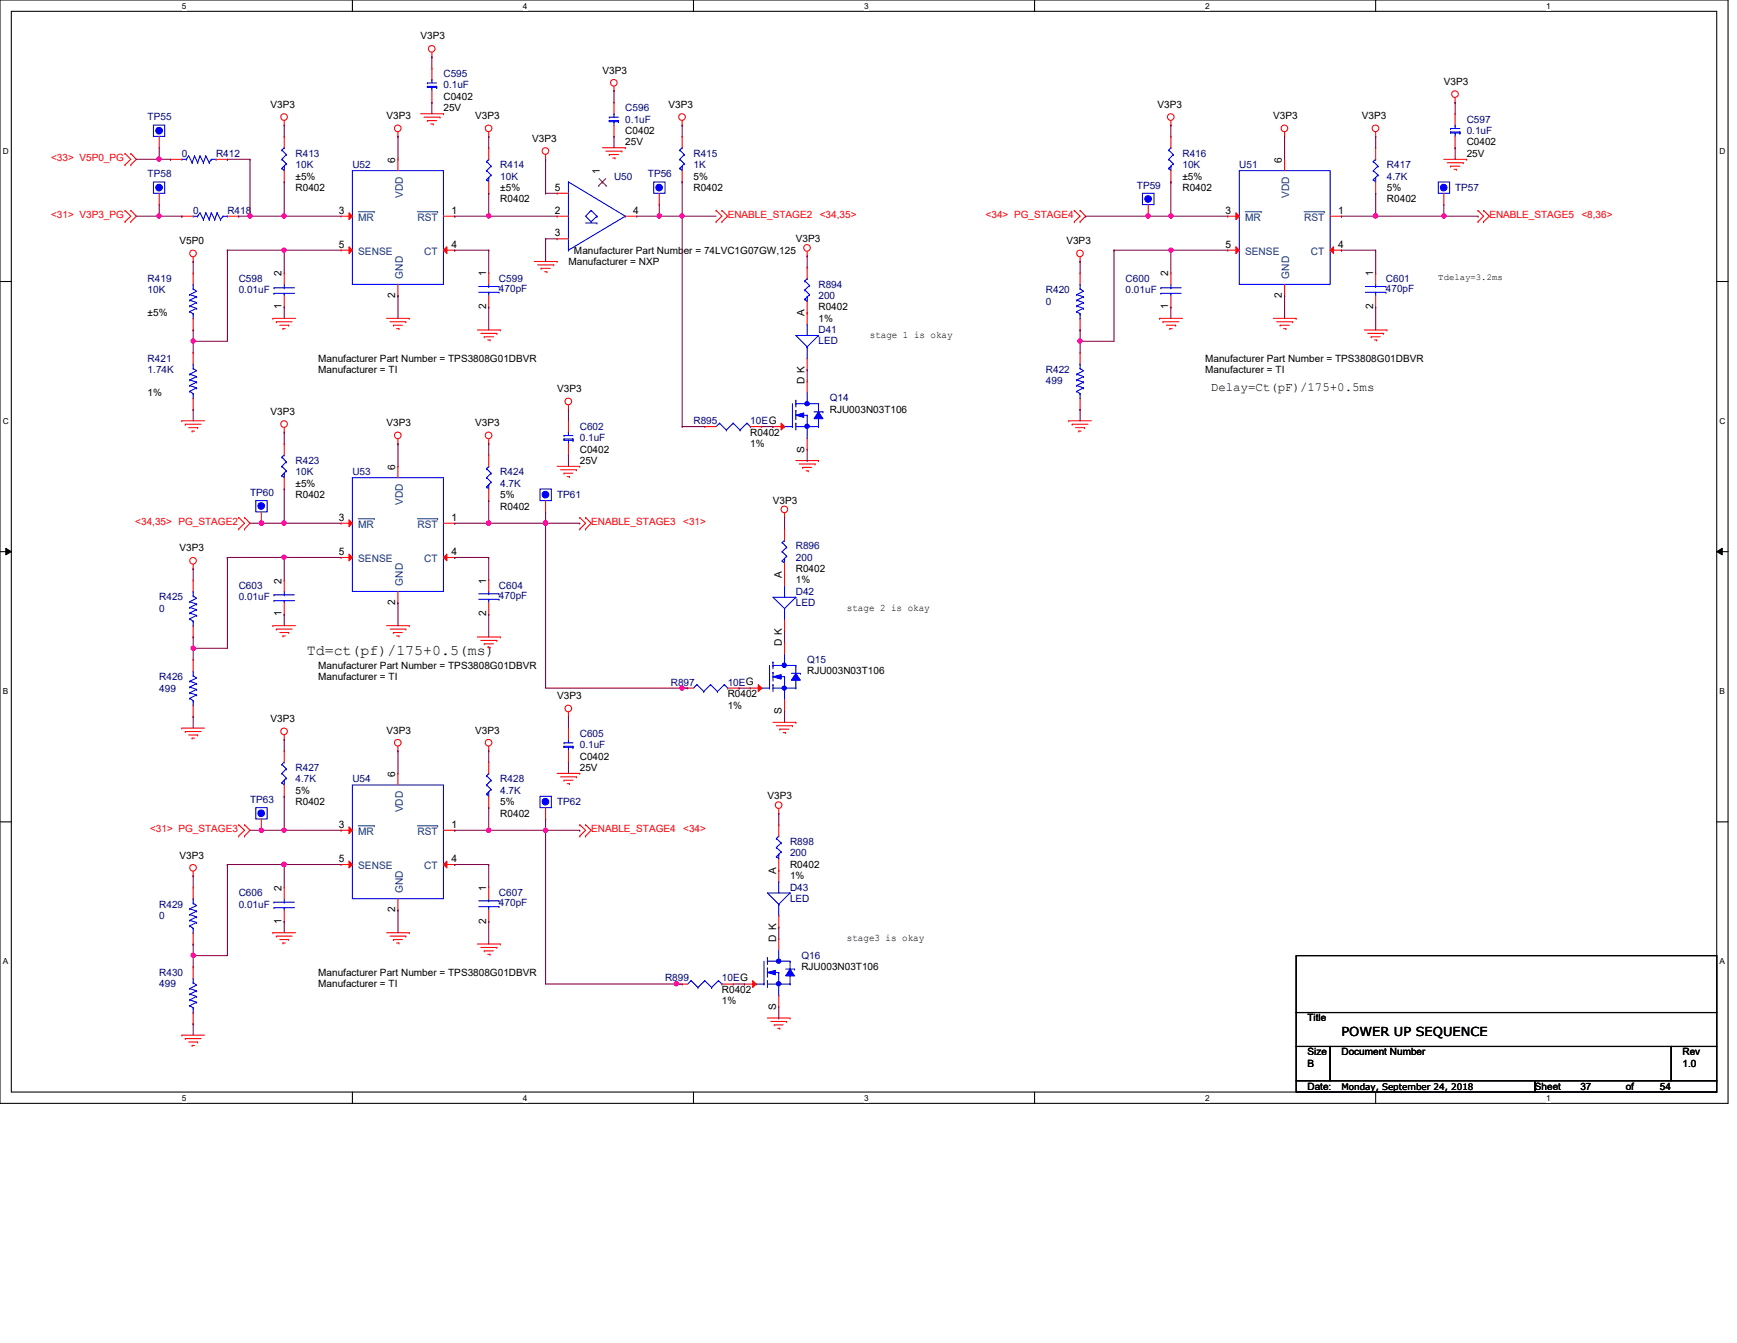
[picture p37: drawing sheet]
<svg xmlns="http://www.w3.org/2000/svg" width="279mm" height="216mm" viewBox="0 0 279 216" stroke-linecap="round" stroke-linejoin="round" font-family="sans-serif">
<defs><g id="words">
<text font-size="2.4" x="49.4" y="105.2">Td=ct(pf)/175+0.5(ms)</text>
<g font-size="2">
<text x="194.8" y="62.8">Delay=Ct(pF)/175+0.5ms</text>
<text x="215.8" y="166.6">POWER UP SEQUENCE</text>
</g>
<g font-size="1.7">
<text x="63.6" y="26.2" transform="rotate(-90 63.6 26.2)">6</text>
<text x="96.5" y="28" transform="rotate(-90 96.5 28)">1</text>
<text x="206.2" y="26.2" transform="rotate(-90 206.2 26.2)">6</text>
<text x="54.5" y="34.3">3</text>
<text x="72.6" y="34.3">1</text>
<text x="89.2" y="30.6">5</text>
<text x="89.2" y="34.3">2</text>
<text x="101.9" y="34.3">4</text>
<text x="197.1" y="34.3">3</text>
<text x="215.2" y="34.3">1</text>
<text x="54.5" y="39.8">5</text>
<text x="72.6" y="39.8">4</text>
<text x="89.2" y="38">3</text>
<text x="197.1" y="39.8">5</text>
<text x="215.2" y="39.8">4</text>
<text x="45.3" y="44.4" transform="rotate(-90 45.3 44.4)">2</text>
<text x="63.6" y="47.9" transform="rotate(-90 63.6 47.9)">2</text>
<text x="78.2" y="44.4" transform="rotate(-90 78.2 44.4)">1</text>
<text x="187.9" y="44.4" transform="rotate(-90 187.9 44.4)">2</text>
<text x="206.2" y="47.9" transform="rotate(-90 206.2 47.9)">2</text>
<text x="220.9" y="44.4" transform="rotate(-90 220.9 44.4)">1</text>
<text x="45.3" y="49.7" transform="rotate(-90 45.3 49.7)">1</text>
<text x="78.2" y="49.7" transform="rotate(-90 78.2 49.7)">2</text>
<text x="129.4" y="50.8" transform="rotate(-90 129.4 50.8)">A</text>
<text x="187.9" y="49.7" transform="rotate(-90 187.9 49.7)">1</text>
<text x="220.9" y="49.7" transform="rotate(-90 220.9 49.7)">2</text>
<text x="129.4" y="61.8" transform="rotate(-90 129.4 61.8)">D K</text>
<text x="63.6" y="75.5" transform="rotate(-90 63.6 75.5)">6</text>
<text x="129.4" y="72.8" transform="rotate(-90 129.4 72.8)">S</text>
<text x="54.5" y="83.7">3</text>
<text x="72.6" y="83.7">1</text>
<text x="54.5" y="89.2">5</text>
<text x="72.6" y="89.2">4</text>
<text x="45.3" y="93.8" transform="rotate(-90 45.3 93.8)">2</text>
<text x="78.2" y="93.8" transform="rotate(-90 78.2 93.8)">1</text>
<text x="125.8" y="92.9" transform="rotate(-90 125.8 92.9)">A</text>
<text x="45.3" y="99.1" transform="rotate(-90 45.3 99.1)">1</text>
<text x="63.6" y="97.2" transform="rotate(-90 63.6 97.2)">2</text>
<text x="78.2" y="99.1" transform="rotate(-90 78.2 99.1)">2</text>
<text x="125.8" y="103.9" transform="rotate(-90 125.8 103.9)">D K</text>
<text x="125.8" y="114.9" transform="rotate(-90 125.8 114.9)">S</text>
<text x="63.6" y="124.9" transform="rotate(-90 63.6 124.9)">6</text>
<text x="54.5" y="133.1">3</text>
<text x="72.6" y="133.1">1</text>
<text x="45.3" y="143.2" transform="rotate(-90 45.3 143.2)">2</text>
<text x="54.5" y="138.6">5</text>
<text x="72.6" y="138.6">4</text>
<text x="78.2" y="143.2" transform="rotate(-90 78.2 143.2)">1</text>
<text x="124.8" y="140.5" transform="rotate(-90 124.8 140.5)">A</text>
<text x="45.3" y="148.5" transform="rotate(-90 45.3 148.5)">1</text>
<text x="63.6" y="146.6" transform="rotate(-90 63.6 146.6)">2</text>
<text x="78.2" y="148.5" transform="rotate(-90 78.2 148.5)">2</text>
<text x="124.8" y="151.4" transform="rotate(-90 124.8 151.4)">D K</text>
<text x="124.8" y="162.4" transform="rotate(-90 124.8 162.4)">S</text>
</g>
<g font-size="1.7" fill="#004080">
<text x="57.6" y="35.5">MR</text>
<text x="64.8" y="31.8" transform="rotate(-90 64.8 31.8)">VDD</text>
<text x="67.1" y="35.5">RST</text>
<text x="200.3" y="35.5">MR</text>
<text x="207.4" y="31.8" transform="rotate(-90 207.4 31.8)">VDD</text>
<text x="209.8" y="35.5">RST</text>
<text x="57.6" y="41">SENSE</text>
<text x="68.2" y="41">CT</text>
<text x="200.3" y="41">SENSE</text>
<text x="210.9" y="41">CT</text>
<text x="64.8" y="44.8" transform="rotate(-90 64.8 44.8)">GND</text>
<text x="207.4" y="44.8" transform="rotate(-90 207.4 44.8)">GND</text>
<text x="64.8" y="81.2" transform="rotate(-90 64.8 81.2)">VDD</text>
<text x="57.6" y="84.9">MR</text>
<text x="67.1" y="84.9">RST</text>
<text x="57.6" y="90.4">SENSE</text>
<text x="64.8" y="94.1" transform="rotate(-90 64.8 94.1)">GND</text>
<text x="68.2" y="90.4">CT</text>
<text x="64.8" y="130.6" transform="rotate(-90 64.8 130.6)">VDD</text>
<text x="57.6" y="134.2">MR</text>
<text x="67.1" y="134.2">RST</text>
<text x="57.6" y="139.7">SENSE</text>
<text x="64.8" y="143.6" transform="rotate(-90 64.8 143.6)">GND</text>
<text x="68.2" y="139.7">CT</text>
</g>
<g font-size="1.6">
<text x="67.6" y="6.3">V3P3</text>
<text x="96.9" y="11.9">V3P3</text>
<text x="43.5" y="17.4">V3P3</text>
<text x="71.3" y="16">C0402</text>
<text x="71.3" y="17.9">25V</text>
<text x="107.5" y="17.4">V3P3</text>
<text x="186.2" y="17.4">V3P3</text>
<text x="232.2" y="13.7">V3P3</text>
<text x="62.2" y="19.2">V3P3</text>
<text x="76.5" y="19.2">V3P3</text>
<text x="85.6" y="22.8">V3P3</text>
<text x="100.6" y="21.5">C0402</text>
<text x="100.6" y="23.4">25V</text>
<text x="204.8" y="19.2">V3P3</text>
<text x="219.1" y="19.2">V3P3</text>
<text x="235.9" y="23.4">C0402</text>
<text x="47.5" y="28.9">±5%</text>
<text x="111.5" y="28.9">5%</text>
<text x="190.2" y="28.9">±5%</text>
<text x="235.9" y="25.2">25V</text>
<text x="47.5" y="30.7">R0402</text>
<text x="80.5" y="30.7">±5%</text>
<text x="80.5" y="32.5">R0402</text>
<text x="111.5" y="30.7">R0402</text>
<text x="190.2" y="30.7">R0402</text>
<text x="223.1" y="30.7">5%</text>
<text x="223.1" y="32.5">R0402</text>
<text x="28.9" y="39.3">V5P0</text>
<text x="92.3" y="40.8">Manufacturer Part Number = 74LVC1G07GW,125</text>
<text x="128" y="38.9">V3P3</text>
<text x="171.5" y="39.3">V3P3</text>
<text x="91.4" y="42.6">Manufacturer = NXP</text>
<text x="23.7" y="50.8">±5%</text>
<text x="131.7" y="49.9">R0402</text>
<text x="131.7" y="51.7">1%</text>
<text x="51.2" y="59.9">Manufacturer = TI</text>
<text x="51.2" y="58.1">Manufacturer Part Number = TPS3808G01DBVR</text>
<text x="139.9" y="54.3">stage 1 is okay</text>
<text x="193.8" y="59.9">Manufacturer = TI</text>
<text x="193.8" y="58.1">Manufacturer Part Number = TPS3808G01DBVR</text>
<text x="23.7" y="63.6">1%</text>
<text x="89.6" y="63.1">V3P3</text>
<text x="43.5" y="66.7">V3P3</text>
<text x="62.2" y="68.5">V3P3</text>
<text x="76.5" y="68.5">V3P3</text>
<text x="120.7" y="70">R0402</text>
<text x="120.7" y="71.8">1%</text>
<text x="133.5" y="66.3">RJU003N03T106</text>
<text x="93.3" y="72.8">C0402</text>
<text x="93.3" y="74.6">25V</text>
<text x="47.5" y="78.2">±5%</text>
<text x="47.5" y="80.1">R0402</text>
<text x="80.5" y="80.1">5%</text>
<text x="80.5" y="81.9">R0402</text>
<text x="124.3" y="81">V3P3</text>
<text x="28.9" y="88.6">V3P3</text>
<text x="128" y="91.9">R0402</text>
<text x="128" y="93.8">1%</text>
<text x="136.2" y="98.2">stage 2 is okay</text>
<text x="51.2" y="107.5">Manufacturer Part Number = TPS3808G01DBVR</text>
<text x="51.2" y="109.3">Manufacturer = TI</text>
<text x="89.6" y="112.4">V3P3</text>
<text x="117.1" y="112.1">R0402</text>
<text x="117.1" y="113.9">1%</text>
<text x="129.8" y="108.4">RJU003N03T106</text>
<text x="43.5" y="116.1">V3P3</text>
<text x="62.2" y="117.9">V3P3</text>
<text x="76.5" y="117.9">V3P3</text>
<text x="93.3" y="122.1">C0402</text>
<text x="93.3" y="124">25V</text>
<text x="47.5" y="127.6">5%</text>
<text x="47.5" y="129.5">R0402</text>
<text x="80.5" y="129.5">5%</text>
<text x="80.5" y="131.3">R0402</text>
<text x="123.4" y="128.5">V3P3</text>
<text x="28.9" y="138">V3P3</text>
<text x="127.1" y="139.5">R0402</text>
<text x="127.1" y="141.4">1%</text>
<text x="128.9" y="156">RJU003N03T106</text>
<text x="136.2" y="151.2">stage3 is okay</text>
<text x="51.2" y="158.7">Manufacturer = TI</text>
<text x="51.2" y="156.9">Manufacturer Part Number = TPS3808G01DBVR</text>
<text x="116.1" y="159.6">R0402</text>
<text x="116.1" y="161.5">1%</text>
<text x="210.3" y="164.2">Title</text>
<text x="210.3" y="169.7">Size</text>
<text x="210.3" y="171.5">B</text>
<text x="215.8" y="169.7">Document Number</text>
<text x="270.6" y="171.5">1.0</text>
<text x="270.6" y="169.7">Rev</text>
<text x="210.3" y="175.2">Date:</text>
<text x="246.9" y="175.2">Sheet</text>
<text x="254.2" y="175.2">37</text>
<text x="261.5" y="175.2">of</text>
<text x="267" y="175.2">54</text>
</g>
<g font-size="1.6" fill="#000080">
<text x="71.3" y="12.4">C595</text>
<text x="71.3" y="14.2">0.1uF</text>
<text x="100.6" y="17.9">C596</text>
<text x="23.7" y="19.3">TP55</text>
<text x="100.6" y="19.7">0.1uF</text>
<text x="235.9" y="19.7">C597</text>
<text x="235.9" y="21.5">0.1uF</text>
<text x="23.7" y="28.5">TP58</text>
<text x="29.3" y="25.2">0</text>
<text x="34.8" y="25.2">R412</text>
<text x="47.5" y="25.2">R413</text>
<text x="47.5" y="27.1">10K</text>
<text x="56.7" y="27.1">U52</text>
<text x="80.5" y="27.1">R414</text>
<text x="80.5" y="28.9">10K</text>
<text x="98.8" y="28.9">U50</text>
<text x="104.2" y="28.5">TP56</text>
<text x="111.5" y="25.2">R415</text>
<text x="111.5" y="27.1">1K</text>
<text x="190.2" y="25.2">R416</text>
<text x="190.2" y="27.1">10K</text>
<text x="199.3" y="27.1">U51</text>
<text x="223.1" y="27.1">R417</text>
<text x="223.1" y="28.9">4.7K</text>
<text x="31.1" y="34.3">0</text>
<text x="36.6" y="34.3">R418</text>
<text x="182.9" y="30.3">TP59</text>
<text x="234.1" y="30.7">TP57</text>
<text x="23.7" y="45.3">R419</text>
<text x="23.7" y="47.2">10K</text>
<text x="38.4" y="45.3">C598</text>
<text x="38.4" y="47.2">0.01uF</text>
<text x="80.3" y="45.3">C599</text>
<text x="80.3" y="46.9">470pF</text>
<text x="131.7" y="46.2">R894</text>
<text x="168.2" y="47.2">R420</text>
<text x="181.1" y="45.3">C600</text>
<text x="181.1" y="47.2">0.01uF</text>
<text x="222.9" y="45.3">C601</text>
<text x="222.9" y="46.9">470pF</text>
<text x="131.7" y="53.6">D41</text>
<text x="131.7" y="48">200</text>
<text x="168.2" y="49">0</text>
<text x="23.7" y="58.1">R421</text>
<text x="23.7" y="59.9">1.74K</text>
<text x="131.7" y="55.4">LED</text>
<text x="168.2" y="59.9">R422</text>
<text x="133.5" y="64.5">Q14</text>
<text x="168.2" y="61.8">499</text>
<text x="93.3" y="69.1">C602</text>
<text x="93.3" y="70.9">0.1uF</text>
<text x="111.5" y="68.2">R895</text>
<text x="120.7" y="68.2">10EG</text>
<text x="47.5" y="74.6">R423</text>
<text x="47.5" y="76.4">10K</text>
<text x="56.7" y="76.4">U53</text>
<text x="80.5" y="76.4">R424</text>
<text x="40.2" y="79.7">TP60</text>
<text x="80.5" y="78.2">4.7K</text>
<text x="89.6" y="80.1">TP61</text>
<text x="128" y="88.3">R896</text>
<text x="38.4" y="94.7">C603</text>
<text x="80.3" y="94.7">C604</text>
<text x="128" y="90.1">200</text>
<text x="128" y="95.6">D42</text>
<text x="25.6" y="96.5">R425</text>
<text x="25.6" y="98.3">0</text>
<text x="38.4" y="96.5">0.01uF</text>
<text x="80.3" y="96.4">470pF</text>
<text x="128" y="97.5">LED</text>
<text x="129.8" y="106.6">Q15</text>
<text x="25.6" y="109.3">R426</text>
<text x="25.6" y="111.2">499</text>
<text x="107.9" y="110.2">R897</text>
<text x="117.1" y="110.2">10EG</text>
<text x="93.3" y="118.5">C605</text>
<text x="47.5" y="124">R427</text>
<text x="47.5" y="125.8">4.7K</text>
<text x="56.7" y="125.8">U54</text>
<text x="80.5" y="125.8">R428</text>
<text x="93.3" y="120.3">0.1uF</text>
<text x="40.2" y="129.1">TP63</text>
<text x="80.5" y="127.6">4.7K</text>
<text x="89.6" y="129.5">TP62</text>
<text x="127.1" y="135.8">R898</text>
<text x="127.1" y="137.7">200</text>
<text x="127.1" y="143.2">D43</text>
<text x="25.6" y="145.9">R429</text>
<text x="25.6" y="147.7">0</text>
<text x="38.4" y="144.1">C606</text>
<text x="38.4" y="145.9">0.01uF</text>
<text x="80.3" y="144.1">C607</text>
<text x="80.3" y="145.7">470pF</text>
<text x="127.1" y="145">LED</text>
<text x="128.9" y="154.1">Q16</text>
<text x="25.6" y="156.9">R430</text>
<text x="25.6" y="158.7">499</text>
<text x="107" y="157.8">R899</text>
<text x="116.1" y="157.8">10EG</text>
</g>
<g font-size="1.6" fill="#f00">
<text x="8.2" y="26">&lt;33&gt; V5P0_PG</text>
<text x="8.2" y="35.1">&lt;31&gt; V3P3_PG</text>
<text x="117.1" y="35.1">ENABLE_STAGE2</text>
<text x="131.9" y="35.1">&lt;34,35&gt;</text>
<text x="158.5" y="35.1">&lt;34&gt; PG_STAGE4</text>
<text x="239.6" y="35.1">ENABLE_STAGE5</text>
<text x="254.4" y="35.1">&lt;8,36&gt;</text>
<text x="21.8" y="84.5">&lt;34,35&gt; PG_STAGE2</text>
<text x="95.1" y="84.5">ENABLE_STAGE3</text>
<text x="109.9" y="84.5">&lt;31&gt;</text>
<text x="24.1" y="133.8">&lt;31&gt; PG_STAGE3</text>
<text x="95.1" y="133.8">ENABLE_STAGE4</text>
<text x="109.9" y="133.8">&lt;34&gt;</text>
</g>
<g font-size="1.4">
<text x="231.4" y="45.1">Tdelay=3.2ms</text>
<text x="215.8" y="175.2">Monday, September 24, 2018</text>
</g>
<g font-size="1.3">
<text x="29.3" y="1.4">5</text>
<text x="84.1" y="1.4">4</text>
<text x="139" y="1.4">3</text>
<text x="193.8" y="1.4">2</text>
<text x="248.7" y="1.4">1</text>
<text x=".5" y="24.7">D</text>
<text x="276.6" y="24.7">D</text>
<text x=".5" y="68.2">C</text>
<text x="276.6" y="68.2">C</text>
<text x=".5" y="111.6">B</text>
<text x="276.6" y="111.6">B</text>
<text x=".5" y="155">A</text>
<text x="276.6" y="155">A</text>
<text x="29.3" y="177">5</text>
<text x="84.1" y="177">4</text>
<text x="139" y="177">3</text>
<text x="193.8" y="177">2</text>
<text x="248.7" y="177">1</text>
</g>
</g></defs>
<path d="M0 0h278v177.4h-278zM1.8 1.8h274.3v173.8h-274.3z" fill="none" stroke="#000" stroke-width=".17"/>
<g fill="#fff">
<path d="M29.3 .2h.7v1.5h-.7z"/>
<path d="M29.3 175.8h.7v1.4h-.7z"/>
</g>
<path d="M56.7 0v1.8M56.7 175.6v1.8" fill="none" stroke="#000" stroke-width=".17"/>
<g fill="#fff">
<path d="M84.1 .2h.7v1.5h-.7z"/>
<path d="M84.1 175.8h.7v1.4h-.7z"/>
</g>
<path d="M111.5 0v1.8M111.5 175.6v1.8" fill="none" stroke="#000" stroke-width=".17"/>
<g fill="#fff">
<path d="M139 .2h.7v1.5h-.7z"/>
<path d="M139 175.8h.7v1.4h-.7z"/>
</g>
<path d="M166.4 0v1.8M166.4 175.6v1.8" fill="none" stroke="#000" stroke-width=".17"/>
<g fill="#fff">
<path d="M193.8 .2h.8v1.5h-.8z"/>
<path d="M193.8 175.8h.8v1.4h-.8z"/>
</g>
<path d="M221.3 0v1.8M221.3 175.6v1.8" fill="none" stroke="#000" stroke-width=".17"/>
<g fill="#fff">
<path d="M248.7 .2h.7v1.5h-.7z"/>
<path d="M248.7 175.8h.7v1.4h-.7z"/>
<path d="M.5 23.5h.9v1.5h-.9z"/>
<path d="M276.6 23.5h.9v1.5h-.9z"/>
<path d="M.5 67h.9v1.5h-.9z"/>
<path d="M276.6 67h.9v1.5h-.9z"/>
</g>
<path d="M0 45.3h1.8M276.1 45.3h1.9" fill="none" stroke="#000" stroke-width=".17"/>
<g fill="#fff">
<path d="M.5 110.4h.8v1.5h-.8z"/>
<path d="M276.6 110.4h.9v1.5h-.9z"/>
</g>
<path d="M0 88.7h1.8M276.1 88.7h1.9" fill="none" stroke="#000" stroke-width=".17"/>
<path d="M.9 88.1l.9 .6-.9 .5zM276.1 88.7l.9-.6v1.1z" fill="#000"/>
<path d="M.9 88.1l.9 .6-.9 .5zM276.1 88.7l.9-.6v1.1z" fill="none" stroke="#000" stroke-width=".16"/>
<g fill="#fff">
<path d="M.5 153.8h.8v1.5h-.8z"/>
<path d="M276.6 153.8h.9v1.5h-.9z"/>
</g>
<path d="M0 132.1h1.8M276.1 132.1h1.9M208.5 153.6h67.6v9.2h-67.6zM208.5 162.8h67.6v5.4h-67.6zM208.5 168.2h5.5v5.5h-5.5zM208.5 173.7h38.4v1.9h-38.4zM214 168.2h54.8v5.5h-54.8zM246.9 173.7h29.2v1.9h-29.2zM268.8 168.2h7.3v5.5h-7.3z" fill="none" stroke="#000" stroke-width=".17"/>
<g fill="none" stroke="#f00" stroke-width=".17">
<path d="M45.7 19.4v.7M67.6 18.3h3.7M68.2 18.8h2.6M68.7 19.4h.1M68.7 19.4h1.5M69.3 19.9h.4M69.5 9.1h.1M69.5 8.4v.7M69.7 19.9h.1M70.8 18.8h.1M71.3 18.3h.1M98.8 14.6h.1"/>
<path d="M98.8 13.9v.7M109.7 19.4v.7M188.3 19.4v.7M234.1 16.5h.1M234.1 15.7v.8M20.1 33.8h.1M20.1 35.6h.1M20.1 24.7h.1M20.1 26.5h.1M20.1 33.8l.9 1-.9 .8M20.1 24.7l.9 .9-.9 .9M21 35.6h.1"/>
<path d="M21 33.8h.1M21 26.5h.1M21 24.7h.1M21 33.8l.9 1-.9 .8M21 24.7l.9 .9-.9 .9M45.7 20.1h.1M64 21.9h.1M64 21.2v.7M78.6 21.9h.1M78.6 21.2v.7M87.8 25.6h.1M87.8 24.8v.8"/>
<path d="M96.9 23.7h3.7M97.5 24.3h2.5M98 24.8h.1M98 24.8h1.5M98.6 25.4h.3M98.9 25.4h.1M100 24.3h.1M100.6 23.7h.1M109.7 20.1h.1M115.2 35.6h.1M115.2 33.8h.1M115.2 33.8l.9 1-.9 .8"/>
<path d="M116.1 35.6h.1M116.1 33.8h.1M116.1 33.8l1 1-1 .8M172.8 33.8h.1M172.8 35.6h.1M172.8 33.8l.9 1-.9 .8M173.7 35.6h.1M173.7 33.8h.1M173.7 33.8l.9 1-.9 .8M188.3 20.1h.1M206.6 21.9h.1M206.6 21.2v.7"/>
<path d="M221.3 21.9h.1M221.3 21.2v.7M232.2 25.6h3.7M232.8 26.2h2.6M233.3 26.7h.1M233.3 26.7h1.5M233.9 27.2h.4M234.3 27.2h.1M235.4 26.2h.1M235.9 25.6h.1M237.7 35.6h.1M237.7 33.8h.1"/>
<path d="M237.7 33.8l.9 1-.9 .8M238.6 35.6h.1M238.6 33.8h.1M238.6 33.8l1 1-1 .8M31.1 42h.1M31.1 41.3v.7M43.9 51.2h.1M43.9 51.2h3.6M44.4 51.7h.1M44.4 51.7h2.6M45 52.3h1.4M45.5 52.8h.1"/>
<path d="M45.5 52.8h.4M46.4 52.3h.1M62.2 51.2h3.6M62.7 51.7h2.6M63.3 52.3h.1M63.3 52.3h1.4M63.8 52.8h.4M64.2 52.8h.1M65.3 51.7h.1M65.8 51.2h.1M76.8 53h3.7M77.3 53.6h2.6"/>
<path d="M77.9 54.1h.1M77.9 54.1h1.5M78.4 54.7h.4M78.8 54.7h.1M79.9 53.6h.1M80.5 53h.1M85.9 42h3.7M86.5 42.6h2.6M87 43.1h.1M87 43.1h1.5M87.6 43.7h.4M88 43.7h.1"/>
<path d="M89.1 42.6h.1M89.6 42h.1M129.8 41.1h.1M129.8 40.4v.7M173.7 42h.1M173.7 41.3v.7M186.5 51.2h.1M186.5 51.2h3.7M187.1 51.7h.1M187.1 51.7h2.6M187.6 52.3h1.5M188.2 52.8h.1"/>
<path d="M188.2 52.8h.4M189.1 52.3h.1M204.8 51.2h3.7M205.4 51.7h2.5M205.9 52.3h.1M205.9 52.3h1.5M206.5 52.8h.3M206.8 52.8h.1M207.9 51.7h.1M208.5 51.2h.1M219.5 53h3.6M220 53.6h2.5"/>
<path d="M220.6 54.1h.1M220.6 54.1h1.4M221.1 54.7h.3M221.4 54.7h.1M222.5 53.6h.1M223.1 53h.1M29.3 67.6h.1M29.3 67.6h3.6M29.8 68.2h.1M29.8 68.2h2.5M30.4 68.7h1.4M30.9 69.3h.1"/>
<path d="M30.9 69.3h.4M31.8 68.7h.1M45.7 69.5h.1M45.7 68.7v.8M64 71.3h.1M64 70.6v.7M78.6 71.3h.1M78.6 70.6v.7M89.6 75h3.7M90.2 75.5h2.5M90.7 76.1h.1M90.7 76.1h1.5"/>
<path d="M91.2 76.6h.4M91.4 65.8h.1M91.4 65.1v.7M91.6 76.6h.1M92.7 75.5h.1M93.3 75h.1M128 74h3.7M128.6 74.6h2.5M129.1 75.1h.1M129.1 75.1h1.5M129.7 75.7h.3M130 75.7h.1"/>
<path d="M131.1 74.6h.1M131.7 74h.1M171.9 67.6h.1M171.9 67.6h3.7M172.5 68.2h.1M172.5 68.2h2.5M173 68.7h1.5M173.5 69.3h.1M173.5 69.3h.4M174.5 68.7h.1M31.1 91.4h.1M31.1 90.7v.7"/>
<path d="M38.4 83.2h.1M38.4 85h.1M38.4 83.2l.9 .9-.9 .9M39.3 85h.1M39.3 83.2h.1M39.3 83.2l.9 .9-.9 .9M93.3 85h.1M93.3 83.2h.1M93.3 83.2l.9 .9-.9 .9M94.2 85h.1M94.2 83.2h.1M94.2 83.2l.9 .9-.9 .9"/>
<path d="M126.2 83.2h.1M126.2 82.5v.7M29.3 117.1h.1M29.3 117.1h3.6M29.8 117.6h.1M29.8 117.6h2.5M30.4 118.2h1.4M30.9 118.7h.1M30.9 118.7h.4M31.8 118.2h.1M43.9 100.6h.1M43.9 100.6h3.6"/>
<path d="M44.4 101.1h.1M44.4 101.1h2.6M45 101.7h1.4M45.5 102.2h.1M45.5 102.2h.4M45.7 118.9h.1M45.7 118.2v.7M46.4 101.7h.1M62.2 100.6h3.6M62.7 101.1h2.6M63.3 101.7h.1M63.3 101.7h1.4"/>
<path d="M63.8 102.2h.4M64 120v.7M64.2 102.2h.1M65.3 101.1h.1M65.8 100.6h.1M76.8 102.4h3.7M77.3 103h2.6M77.9 103.5h.1M77.9 103.5h1.5M78.4 104.1h.4M78.6 120v.7M78.8 104.1h.1"/>
<path d="M79.9 103h.1M80.5 102.4h.1M91.4 115.2h.1M91.4 114.5v.7M124.3 116.1h3.7M124.9 116.7h2.6M125.4 117.2h.1M125.4 117.2h1.5M126 117.8h.4M126.4 117.8h.1M127.5 116.7h.1M128 116.1h.1"/>
<path d="M38.4 132.6h.1M38.4 134.4h.1M38.4 132.6l.9 .9-.9 .9M39.3 134.4h.1M39.3 132.6h.1M39.3 132.6l.9 .9-.9 .9M64 120.7h.1M78.6 120.7h.1M89.6 124.3h3.7M90.2 124.9h2.5M90.7 125.4h.1M90.7 125.4h1.5"/>
<path d="M91.2 126h.4M91.6 126h.1M92.7 124.9h.1M93.3 124.3h.1M93.3 134.4h.1M93.3 132.6h.1M93.3 132.6l.9 .9-.9 .9M94.2 134.4h.1M94.2 132.6h.1M94.2 132.6l.9 .9-.9 .9M125.3 130.8h.1M125.3 130v.8"/>
<path d="M31.1 140.8h.1M31.1 140.1v.7M43.9 149.9h.1M43.9 149.9h3.6M44.4 150.5h.1M44.4 150.5h2.6M45 151h1.4M45.5 151.6h.1M45.5 151.6h.4M46.4 151h.1M62.2 149.9h3.6M62.7 150.5h2.6"/>
<path d="M63.3 151h.1M63.3 151h1.4M63.8 151.6h.4M64.2 151.6h.1M65.3 150.5h.1M65.8 149.9h.1M76.8 151.8h3.7M77.3 152.3h2.6M77.9 152.9h.1M77.9 152.9h1.5M78.4 153.4h.4M78.8 153.4h.1"/>
<path d="M79.9 152.3h.1M80.5 151.8h.1M29.3 166.4h.1M29.3 166.4h3.6M29.8 167h.1M29.8 167h2.5M30.4 167.5h1.4M30.9 168.1h.1M30.9 168.1h.4M31.8 167.5h.1M123.4 163.7h3.7M124 164.2h2.5"/>
<path d="M124.5 164.8h.1M124.5 164.8h1.5M125.1 165.3h.3M125.4 165.3h.1M126.5 164.2h.1M127.1 163.7h.1"/>
<circle cx="45.7" cy="18.8" r=".54"/>
<circle cx="69.4" cy="7.8" r=".54"/>
<circle cx="98.7" cy="13.3" r=".54"/>
<circle cx="109.7" cy="18.8" r=".54"/>
<circle cx="188.3" cy="18.8" r=".54"/>
<circle cx="234" cy="15.1" r=".54"/>
<circle cx="64" cy="20.6" r=".54"/>
<circle cx="78.6" cy="20.6" r=".54"/>
<circle cx="87.7" cy="24.3" r=".54"/>
<circle cx="129.8" cy="39.9" r=".54"/>
<circle cx="206.6" cy="20.6" r=".54"/>
<circle cx="221.2" cy="20.6" r=".54"/>
<circle cx="31" cy="40.7" r=".54"/>
<circle cx="173.7" cy="40.7" r=".54"/>
<circle cx="45.7" cy="68.2" r=".54"/>
<circle cx="64" cy="70" r=".54"/>
<circle cx="78.6" cy="70" r=".54"/>
<circle cx="91.4" cy="64.5" r=".54"/>
<circle cx="31" cy="90.1" r=".54"/>
<circle cx="126.2" cy="81.9" r=".54"/>
<circle cx="45.7" cy="117.6" r=".54"/>
<circle cx="64" cy="119.4" r=".54"/>
<circle cx="78.6" cy="119.4" r=".54"/>
<circle cx="91.4" cy="113.9" r=".54"/>
<circle cx="31" cy="139.5" r=".54"/>
<circle cx="125.2" cy="129.4" r=".54"/>
</g>
<path d="M128 108.2l.7 1.1h-1.4z" fill="#00f"/>
<g fill="none" stroke="#00f" stroke-width=".17">
<path d="M122.5 110.6h.1M122.5 110.6h1.3M123.8 110.6h.1M123.8 107v3.6M124.3 110.1h.1M124.3 108.1h.1M124.3 106.4h.1M124.3 107h.1M124.3 110.6h3.7M124.3 106.4v1.1M124.3 108.1v1.4M124.3 110.1v1.1"/>
<path d="M124.3 107h3.7M126.2 107h.1M126.2 112.5h.1M126.2 105.2v1.8M126.2 108.8v3.7M127.3 108.2h1.4M128 108.2l.7 1.1h-1.4zM128 110.6h.1M128 108.8h.1M128 107h.1M128 107v3.6M128.7 108.2h.1"/>
</g>
<circle cx="126.1" cy="106.9" r=".35" fill="#00f"/>
<g fill="none" stroke="#00f" stroke-width=".17">
<path d="M124.3 108.8h1.9M126.2 108.8h.1"/>
<circle cx="126.1" cy="106.9" r=".35"/>
</g>
<path d="M124.3 108.8l1.3-.3v.7z" fill="#00f"/>
<path d="M124.3 108.8l1.3-.3v.7z" fill="none" stroke="#00f" stroke-width=".17"/>
<circle cx="126.1" cy="110.6" r=".34" fill="#00f"/>
<circle cx="126.1" cy="110.6" r=".34" fill="none" stroke="#00f" stroke-width=".17"/>
<path d="M126.2 103.3h.1M126.2 103.3v1.9" fill="none" stroke="#f00" stroke-width=".17"/>
<path d="M122 110.1l.5 .5-.5 .6z" fill="#f00"/>
<g fill="none" stroke="#f00" stroke-width=".17">
<path d="M173.7 56.7h.1M173.7 56.7v1.8M173.7 65.8h.1M173.7 64v1.8M120.7 110.6h.1M120.7 110.6h1.8M122 110.1l.5 .5-.5 .6zM126.2 114.3h.1M126.2 112.5v1.8M125.3 139.9h.1M125.3 132.6h.1M125.3 132.6v1.8"/>
<path d="M125.3 138v1.9"/>
</g>
<g fill="none" stroke="#00f" stroke-width=".17">
<path d="M173.7 58.5h.1M173.7 59.2h.1M173.7 59.2l.6 .4-1.1 .6M173.7 58.5v.7M173.2 62h.1M173.2 61.1h.1M173.2 60.2h.1M173.2 62.9h.1M173.2 62l1.1 .4M173.2 61.1l1.1 .3M173.2 60.2l1.1 .3M173.2 62.9l.5 .4"/>
<path d="M173.7 63.3h.1M173.7 64h.1M173.7 63.3v.7M174.3 62.4h.1M174.3 61.4h.1M174.3 60.5h.1M174.3 61.4l-1.1 .6M174.3 60.5l-1.1 .6M174.3 62.4l-1.1 .5M41.1 129.8h1.9v1.9h-1.9zM124.9 137.7h.1M124.9 136.2h.1"/>
<path d="M124.9 134.8h.1M124.9 136.2l.7 .7M124.9 134.8l.7 .7M125.3 134.4h.1M125.3 137.3h.1M125.3 137.3v.7l-.4-.3M125.3 134.4l-.4 .4M125.6 136.9h.1M125.6 135.5h.1M125.6 136.9l-.7 .8M125.6 135.5l-.7 .7"/>
</g>
<circle cx="42" cy="130.7" r=".54" fill="#00f"/>
<g fill="none" stroke="#00f" stroke-width=".17">
<path d="M24.7 29.3h1.8v1.8h-1.8zM44.1 46.3h.1M44.1 47.2h.1M44.1 46.3h3.3M44.1 47.2h3.3M45.7 47.2h.1M45.7 46.3h.1M45.7 45.7v.6M45.7 47.2v.3M77 47h3.3M77 46.1h3.3M78.6 46.1h.1"/>
<path d="M78.6 47h.1M78.6 45.7v.4M78.6 47v.5M80.3 47h.1M80.3 46.1h.1M129.8 57.6h.1M129.8 52.1h.1M129.8 55.8h.1M129.8 52.1v1.8M129.8 55.8v1.8M131.7 53.9h.1M131.7 53.9h-3.7l1.8 1.9"/>
<path d="M131.7 53.9l-1.9 1.9M30.5 148h.1M30.5 147h.1M30.5 146.1h.1M30.5 148.8h.1M30.5 148l1.1 .3M30.5 147l1.1 .4M30.5 146.1l1.1 .4M30.5 148.8l.6 .4M31.1 149.2h.1M31.1 144.5h.1M31.1 149.9h.1"/>
<path d="M31.1 145.2h.1M31.1 145.2l.5 .4-1.1 .5M31.1 144.5v.7M31.1 149.2v.7M31.6 148.3h.1M31.6 147.4h.1M31.6 146.5h.1M31.6 147.4l-1.1 .6M31.6 146.5l-1.1 .5M31.6 148.3l-1.1 .5"/>
<circle cx="42" cy="130.7" r=".54"/>
</g>
<g fill="none" stroke="#f00" stroke-width=".17">
<path d="M45.7 49.4h.1M45.7 43.9h.1M45.7 43.9v1.8M45.7 47.5v1.9M78.6 43.9h.1M78.6 49.4h.1M78.6 43.9v1.8M78.6 47.5v1.9M129.8 50.3h.1M129.8 59.4h.1M129.8 50.3v1.8M129.8 57.6v1.8"/>
<path d="M42 133.5h.1M42 131.7v1.8M31.1 142.6h.1M31.1 151.8h.1M31.1 142.6v1.9M31.1 149.9v1.9"/>
</g>
<circle cx="25.6" cy="30.2" r=".54" fill="#00f"/>
<g fill="none" stroke="#00f" stroke-width=".17">
<path d="M219.6 47h3.3M219.6 46.1h3.3M221.3 46.1h.1M221.3 47h.1M221.3 45.7v.4M221.3 47v.5M222.9 47h.1M222.9 46.1h.1M56.7 126.2h14.6v18.3h-14.6zM111.2 157.6h.1M111.2 157.6l-.6 .6M111.2 157.6l1.1 1.1"/>
<path d="M112.3 158.7h.1M113.4 157.6h.1M113.4 157.6l-1.1 1.1M113.4 157.6l1.1 1.1M114.5 158.7h.1M115.6 157.6h.1M115.6 157.6l-1.1 1.1M115.6 157.6l.5 .6M116.1 158.2h.1"/>
<circle cx="25.6" cy="30.2" r=".54"/>
</g>
<g fill="none" stroke="#f00" stroke-width=".17">
<path d="M25.6 32.9h.1M25.6 31.1v1.8M221.3 43.9h.1M221.3 49.4h.1M221.3 43.9v1.8M221.3 47.5v1.9M71.3 133.5h1.9M73.2 133.5h.1M64 146.3h.1M64 144.5v1.8M108.8 158.2h.1M108.8 158.2h1.8"/>
<path d="M116.1 158.2h1.8M117.9 158.2h.1"/>
</g>
<path d="M67.1 132.8h3.3M70.4 132.8h.1" fill="none" stroke="#004080" stroke-width=".16"/>
<path d="M56.1 132.9l.6 .6-.6 .5z" fill="#f00"/>
<path d="M54.9 133.5h.1M54.9 133.5h1.8M56.1 132.9l.6 .6-.6 .5zM64 124.3h.1M64 124.3v1.9" fill="none" stroke="#f00" stroke-width=".17"/>
<path d="M57.6 132.8h2.6M60.2 132.8h.1" fill="none" stroke="#004080" stroke-width=".16"/>
<path d="M71.3 139l.6-.6v1.1z" fill="#f00"/>
<path d="M71.3 139l.6-.6v1.1zM71.3 139h1.9M73.2 139h.1" fill="none" stroke="#f00" stroke-width=".17"/>
<path d="M56.1 138.4l.6 .6-.6 .5z" fill="#f00"/>
<path d="M54.9 139h.1M54.9 139h1.8M56.1 138.4l.6 .6-.6 .5z" fill="none" stroke="#f00" stroke-width=".17"/>
<path d="M131.7 66.2l.7 1.1h-1.5z" fill="#00f"/>
<g fill="none" stroke="#00f" stroke-width=".17">
<path d="M126.2 68.6h.1M126.2 68.6h1.3M127.5 68.6h.1M127.5 64.9v3.7M128 68h.1M128 66h.1M128 64.3h.1M128 64.9h.1M128 68.6h3.7M128 64.3v1.1M128 66v1.5M128 68v1.1"/>
<path d="M128 64.9h3.7M129.8 64.9h.1M129.8 70.4h.1M129.8 63.1v1.8M129.8 66.8v3.6M130.9 66.2h1.5M131.7 66.2l.7 1.1h-1.5zM131.7 68.6h.1M131.7 66.8h.1M131.7 64.9h.1M131.7 64.9v3.7M132.4 66.2h.1"/>
</g>
<circle cx="129.8" cy="64.9" r=".36" fill="#00f"/>
<g fill="none" stroke="#00f" stroke-width=".17">
<path d="M128 66.8h1.8M129.8 66.8h.1"/>
<circle cx="129.8" cy="64.9" r=".36"/>
</g>
<path d="M128 66.8l1.3-.4v.7z" fill="#00f"/>
<path d="M128 66.8l1.3-.4v.7z" fill="none" stroke="#00f" stroke-width=".17"/>
<circle cx="129.8" cy="68.5" r=".36" fill="#00f"/>
<circle cx="129.8" cy="68.5" r=".36" fill="none" stroke="#00f" stroke-width=".17"/>
<path d="M129.8 61.3h.1M129.8 61.3v1.8" fill="none" stroke="#f00" stroke-width=".17"/>
<path d="M125.6 68l.6 .6-.6 .5z" fill="#f00"/>
<g fill="none" stroke="#f00" stroke-width=".17">
<path d="M31.1 43.9h.1M31.1 53h.1M31.1 43.9v1.8M31.1 51.2v1.8M188.3 49.4h.1M188.3 43.9h.1M188.3 43.9v1.8M188.3 47.5v1.9M78.6 73.2h.1M78.6 73.2v1.8M78.6 78.6v1.9M124.3 68.6h.1"/>
<path d="M124.3 68.6h1.9M125.6 68l.6 .6-.6 .5zM129.8 72.2h.1M129.8 70.4v1.8M78.6 80.5h.1"/>
</g>
<g fill="none" stroke="#00f" stroke-width=".17">
<path d="M183.8 31.1h1.8v1.8h-1.8zM30.5 49.2h.1M30.5 48.3h.1M30.5 47.4h.1M30.5 50.1h.1M30.5 49.2l1.1 .4M30.5 48.3l1.1 .3M30.5 47.4l1.1 .3M30.5 50.1l.6 .4M31.1 50.5h.1M31.1 45.7h.1M31.1 51.2h.1"/>
<path d="M31.1 46.4h.1M31.1 46.4l.5 .4-1.1 .6M31.1 45.7v.7M31.1 50.5v.7M31.6 49.6h.1M31.6 48.6h.1M31.6 47.7h.1M31.6 48.6l-1.1 .6M31.6 47.7l-1.1 .6M31.6 49.6l-1.1 .5M186.7 46.3h.1M186.7 47.2h.1"/>
<path d="M186.7 46.3h3.3M186.7 47.2h3.3M188.3 47.2h.1M188.3 46.3h.1M188.3 45.7v.6M188.3 47.2v.3M78.3 78.3h.1M78.3 76.8h.1M78.3 75.4h.1M78.3 76.8l.7 .7M78.3 75.4l.7 .7M78.6 75h.1"/>
<path d="M78.6 77.9h.1M78.6 77.9v.7l-.3-.3M78.6 75l-.3 .4M79 77.5h.1M79 76.1h.1M79 77.5l-.7 .8M79 76.1l-.7 .7"/>
</g>
<circle cx="184.7" cy="32" r=".54" fill="#00f"/>
<g fill="none" stroke="#00f" stroke-width=".17">
<path d="M56.7 27.4h14.6v18.3h-14.6z"/>
<circle cx="184.7" cy="32" r=".54"/>
</g>
<path d="M71.3 34.8h1.9M73.2 34.8h.1M184.7 34.8h.1M184.7 32.9v1.9M64 47.5h.1M64 45.7v1.8" fill="none" stroke="#f00" stroke-width=".17"/>
<path d="M67.1 34h3.3M70.4 34h.1" fill="none" stroke="#004080" stroke-width=".16"/>
<path d="M56.1 34.2l.6 .6-.6 .5z" fill="#f00"/>
<path d="M54.9 34.8h.1M54.9 34.8h1.8M56.1 34.2l.6 .6-.6 .5zM64 25.6h.1M64 25.6v1.8" fill="none" stroke="#f00" stroke-width=".17"/>
<path d="M57.6 34h2.6M60.2 34h.1" fill="none" stroke="#004080" stroke-width=".16"/>
<path d="M71.3 40.2l.6-.5v1.1z" fill="#f00"/>
<path d="M71.3 40.2l.6-.5v1.1zM71.3 40.2h1.9M73.2 40.2h.1" fill="none" stroke="#f00" stroke-width=".17"/>
<path d="M56.1 39.7l.6 .5-.6 .6z" fill="#f00"/>
<path d="M29.3 34.8h.1M29.3 34.8h1.8M36.6 34.8h1.8M38.4 34.8h.1M56.1 39.7l.6 .5-.6 .6zM54.9 40.2h.1M54.9 40.2h1.8" fill="none" stroke="#f00" stroke-width=".17"/>
<g fill="none" stroke="#00f" stroke-width=".17">
<path d="M31.1 34.8h.1M31.1 34.8h.7M31.8 34.8h.1M31.8 34.8l.4-.6 .5 1.1M32.7 35.3h.1M33.1 34.2h.1M33.1 34.2l.6 1.1M33.1 34.2l-.4 1.1M33.7 35.3h.1M34 34.2h.1M34 34.2l.5 1.1M34 34.2l-.3 1.1"/>
<path d="M34.5 35.3h.1M34.9 34.2h.1M34.9 34.2l-.4 1.1M34.9 34.2l.6 1.1M35.5 35.3h.1M35.9 34.8h.1M35.9 34.8l-.4 .5M35.9 34.8h.7M36.6 34.8h.1M86.9 128h1.8v1.8h-1.8z"/>
</g>
<circle cx="87.7" cy="128.9" r=".54" fill="#00f"/>
<g fill="none" stroke="#00f" stroke-width=".17">
<path d="M199.3 27.4h14.7v18.3h-14.7zM173.2 49.2h.1M173.2 48.3h.1M173.2 47.4h.1M173.2 50.1h.1M173.2 49.2l1.1 .4M173.2 48.3l1.1 .3M173.2 47.4l1.1 .3M173.2 50.1l.5 .4M173.7 50.5h.1M173.7 45.7h.1M173.7 51.2h.1"/>
<path d="M173.7 46.4h.1M173.7 46.4l.6 .4-1.1 .6M173.7 45.7v.7M173.7 50.5v.7M174.3 49.6h.1M174.3 48.6h.1M174.3 47.7h.1M174.3 48.6l-1.1 .6M174.3 47.7l-1.1 .6M174.3 49.6l-1.1 .5M30.5 111.4h.1M30.5 110.4h.1"/>
<path d="M30.5 109.5h.1M30.5 112.3h.1M30.5 111.4l1.1 .3M30.5 110.4l1.1 .4M30.5 109.5l1.1 .4M30.5 112.3l.6 .3M31.1 112.6h.1M31.1 107.9h.1M31.1 113.4h.1M31.1 108.6h.1M31.1 108.6l.5 .4-1.1 .5M31.1 107.9v.7"/>
<path d="M31.1 112.6v.8M31.6 111.7h.1M31.6 110.8h.1M31.6 109.9h.1M31.6 110.8l-1.1 .6M31.6 109.9l-1.1 .5M31.6 111.7l-1.1 .6M90.7 119.4h.1M90.7 120h.1M90.7 120v.1h1.5M90.7 119.4h1.5M90.7 120h1.5"/>
<path d="M91.4 118.9h.1M91.4 118.9v.5M92.2 120h.1M92.2 120v.1M91.4 120.1h.1M91.4 120.1v.6M92.2 120.1h.1M125.3 147.2h.1M125.3 141.7h.1M125.3 145.4h.1M125.3 141.7v1.9M125.3 145.4v1.8"/>
<path d="M127.1 143.6h.1M127.1 143.6h-3.7l1.9 1.8M127.1 143.6l-1.8 1.8"/>
<circle cx="87.7" cy="128.9" r=".54"/>
</g>
<g fill="none" stroke="#f00" stroke-width=".17">
<path d="M214 34.8h1.8M215.8 34.8h.1M173.7 43.9h.1M173.7 53h.1M173.7 43.9v1.8M173.7 51.2v1.8M206.6 47.5h.1M206.6 45.7v1.8M31.1 106h.1M31.1 115.2h.1M31.1 106v1.9M31.1 113.4v1.8"/>
<path d="M91.4 117.1h.1M91.4 117.1v1.8M87.8 131.7h.1M87.8 129.8v1.9M91.4 122.5h.1M91.4 120.7v1.8M125.3 139.9h.1M125.3 139.9v1.8M125.3 149.1h.1M125.3 147.2v1.9"/>
</g>
<path d="M209.8 34h3.2M213 34h.1" fill="none" stroke="#004080" stroke-width=".16"/>
<path d="M198.8 34.2l.5 .6-.5 .5z" fill="#f00"/>
<path d="M197.5 34.8h.1M197.5 34.8h1.8M198.8 34.2l.5 .6-.5 .5zM206.6 25.6h.1M206.6 25.6v1.8" fill="none" stroke="#f00" stroke-width=".17"/>
<path d="M200.3 34h2.6M202.9 34h.1" fill="none" stroke="#004080" stroke-width=".16"/>
<path d="M214 40.2l.5-.5v1.1z" fill="#f00"/>
<path d="M214 40.2l.5-.5v1.1zM214 40.2h1.8M215.8 40.2h.1" fill="none" stroke="#f00" stroke-width=".17"/>
<path d="M198.8 39.7l.5 .5-.5 .6z" fill="#f00"/>
<g fill="none" stroke="#f00" stroke-width=".17">
<path d="M78.6 31.1h.1M78.6 23.7h.1M78.6 23.7v1.9M78.6 29.3v1.8M198.8 39.7l.5 .5-.5 .6zM197.5 40.2h.1M197.5 40.2h1.8M45.7 98.8h.1M45.7 93.3h.1M45.7 93.3v1.8M45.7 96.9v1.9M78.6 93.3h.1"/>
<path d="M78.6 98.8h.1M78.6 93.3v1.8M78.6 96.9v1.9"/>
</g>
<g fill="none" stroke="#00f" stroke-width=".17">
<path d="M78.3 28.9h.1M78.3 27.4h.1M78.3 26h.1M78.3 27.4l.7 .8M78.3 26l.7 .7M78.6 25.6h.1M78.6 28.5h.1M78.6 28.5v.8l-.3-.4M78.6 25.6l-.3 .4M79 28.2h.1M79 26.7h.1M79 28.2l-.7 .7"/>
<path d="M79 26.7l-.7 .7M44.1 95.6h.1M44.1 96.6h.1M44.1 95.6h3.3M44.1 96.6h3.3M45.7 96.6h.1M45.7 95.6h.1M45.7 95.1v.5M45.7 96.6v.3M77 96.4h3.3M77 95.5h3.3M78.6 95.5h.1"/>
<path d="M78.6 96.4h.1M78.6 95.1v.4M78.6 96.4v.5M80.3 96.4h.1M80.3 95.5h.1"/>
</g>
<path d="M127.1 155.8l.7 1.1h-1.4z" fill="#00f"/>
<g fill="none" stroke="#00f" stroke-width=".17">
<path d="M121.6 158.2h.1M121.6 158.2h1.3M122.9 158.2h.1M122.9 154.5v3.7M123.4 157.6h.1M123.4 155.6h.1M123.4 154h.1M123.4 154.5h.1M123.4 158.2h3.7M123.4 154v1.1M123.4 155.6v1.5M123.4 157.6v1.1"/>
<path d="M123.4 154.5h3.7M125.3 154.5h.1M125.3 152.7v1.8M125.3 156.3v3.7M126.4 155.8h1.4M127.1 155.8l.7 1.1h-1.4zM127.1 158.2h.1M127.1 156.3h.1M127.1 154.5h.1M127.1 154.5v3.7M127.8 155.8h.1M125.3 160h.1"/>
</g>
<circle cx="125.2" cy="154.5" r=".36" fill="#00f"/>
<g fill="none" stroke="#00f" stroke-width=".17">
<path d="M123.4 156.3h1.9M125.3 156.3h.1"/>
<circle cx="125.2" cy="154.5" r=".36"/>
</g>
<path d="M123.4 156.3l1.3-.3v.7z" fill="#00f"/>
<path d="M123.4 156.3l1.3-.3v.7z" fill="none" stroke="#00f" stroke-width=".17"/>
<circle cx="125.2" cy="158.2" r=".36" fill="#00f"/>
<circle cx="125.2" cy="158.2" r=".36" fill="none" stroke="#00f" stroke-width=".17"/>
<path d="M125.3 150.9h.1M125.3 150.9v1.8" fill="none" stroke="#f00" stroke-width=".17"/>
<path d="M121.1 157.6l.5 .6-.5 .5z" fill="#f00"/>
<g fill="none" stroke="#f00" stroke-width=".17">
<path d="M69.5 16.5h.1M69.5 11h.1M69.5 11v1.8M69.5 14.6v1.9M64 96.9h.1M64 95.1v1.8M71.3 84.1h1.9M73.2 84.1h.1M45.7 128h.1M45.7 120.7h.1M45.7 120.7v1.8M45.7 126.2v1.8"/>
<path d="M119.8 158.2h.1M119.8 158.2h1.8M121.1 157.6l.5 .6-.5 .5zM125.3 161.8h.1M125.3 160v1.8"/>
</g>
<g fill="none" stroke="#00f" stroke-width=".17">
<path d="M68.7 13.3h.1M68.7 13.9h.1M68.7 13.9v.2h1.5M68.7 13.3h1.5M68.7 13.9h1.5M69.5 14.1h.1M69.5 12.8h.1M69.5 12.8v.5M69.5 14.1v.5M70.2 14.1h.1M70.2 13.9h.1M70.2 13.9v.2"/>
<path d="M56.7 76.8h14.6v18.3h-14.6zM45.3 125.8h.1M45.3 124.3h.1M45.3 122.9h.1M45.3 124.3l.8 .8M45.3 122.9l.8 .7M45.7 122.5h.1M45.7 125.4h.1M45.7 125.4v.8l-.4-.4M45.7 122.5l-.4 .4M46.1 125.1h.1M46.1 123.6h.1"/>
<path d="M46.1 125.1l-.8 .7M46.1 123.6l-.8 .7"/>
</g>
<path d="M67.1 83.4h3.3M70.4 83.4h.1" fill="none" stroke="#004080" stroke-width=".16"/>
<path d="M56.1 83.6l.6 .5-.6 .6z" fill="#f00"/>
<path d="M64 75h.1M64 75v1.8M54.9 84.1h.1M54.9 84.1h1.8M56.1 83.6l.6 .5-.6 .6z" fill="none" stroke="#f00" stroke-width=".17"/>
<path d="M57.6 83.4h2.6M60.2 83.4h.1" fill="none" stroke="#004080" stroke-width=".16"/>
<path d="M71.3 89.6l.6-.5v1.1z" fill="#f00"/>
<path d="M71.3 89.6l.6-.5v1.1zM71.3 89.6h1.9M73.2 89.6h.1" fill="none" stroke="#f00" stroke-width=".17"/>
<path d="M56.1 89.1l.6 .5-.6 .6z" fill="#f00"/>
<g fill="none" stroke="#f00" stroke-width=".17">
<path d="M234.1 18.3h.1M234.1 18.3v1.8M27.4 25.6h.1M27.4 25.6h1.9M34.8 25.6h1.8M36.6 25.6h.1M234.1 23.7h.1M234.1 21.9v1.8M31.1 93.3h.1M31.1 93.3v1.8M54.9 89.6h.1M54.9 89.6h1.8"/>
<path d="M56.1 89.1l.6 .5-.6 .6zM126.2 92.3h.1M126.2 85h.1M126.2 85v1.9M126.2 90.5v1.8M31.1 102.4h.1M31.1 100.6v1.8"/>
</g>
<g fill="none" stroke="#00f" stroke-width=".17">
<path d="M29.3 25.6h.1M29.3 25.6h.7M30 25.6h.1M30 25.6l.4-.5 .5 1.1M30.9 26.2h.1M31.3 25.1h.1M31.3 25.1l.5 1.1M31.3 25.1l-.4 1.1M31.8 26.2h.1M32.2 25.1h.1M32.2 25.1l.5 1.1M32.2 25.1l-.4 1.1"/>
<path d="M32.7 26.2h.1M33.1 25.1h.1M33.1 25.1l-.4 1.1M33.1 25.1l.6 1.1M33.7 26.2h.1M34 25.6h.1M34 25.6l-.3 .6M34 25.6h.8M34.8 25.6h.1M105.2 29.3h1.8v1.8h-1.8zM233.3 20.7h.1M233.3 21.2h.1"/>
<path d="M233.3 21.2v.2h1.5M233.3 20.7h1.5M233.3 21.2h1.5M234.1 21.4h.1M234.1 20.1h.1M234.1 20.1v.6M234.1 21.4v.5M234.8 21.4h.1M234.8 21.2h.1M234.8 21.2v.2M30.5 98.6h.1M30.5 97.7h.1"/>
<path d="M30.5 96.7h.1M30.5 99.5h.1M30.5 98.6l1.1 .3M30.5 97.7l1.1 .3M30.5 96.7l1.1 .4M30.5 99.5l.6 .4M31.1 99.9h.1M31.1 95.1h.1M31.1 95.8h.1M31.1 95.8l.5 .4-1.1 .5M31.1 95.1v.7M31.1 99.9v.7"/>
<path d="M31.6 98.9h.1M31.6 98h.1M31.6 97.1h.1M31.6 98l-1.1 .6M31.6 97.1l-1.1 .6M31.6 98.9l-1.1 .6M125.8 90.2h.1M125.8 88.7h.1M125.8 87.2h.1M125.8 88.7l.7 .7M125.8 87.2l.7 .8M126.2 86.9h.1"/>
<path d="M126.2 89.8h.1M126.2 89.8v.7l-.4-.3M126.2 86.9l-.4 .3M126.5 89.4h.1M126.5 88h.1M126.5 89.4l-.7 .8M126.5 88l-.7 .7M31.1 100.6h.1"/>
</g>
<circle cx="106" cy="30.2" r=".54" fill="#00f"/>
<g fill="none" stroke="#00f" stroke-width=".17">
<path d="M91.4 29.3h.1M91.4 29.3l9.2 5.5M91.4 29.3v10.9M94.2 35.9h1.8M95.1 33.8h.1M95.1 35.6h.1M95.1 33.8l-.9 1 .9 .8M95.1 33.8l.9 1M96 35.9h.1M96 34.8h.1M96 34.8l-.9 .8M100.6 34.8h.1"/>
<path d="M100.6 34.8l-9.2 5.4M231.4 29.3h1.8v1.8h-1.8zM91.4 40.2h.1"/>
<circle cx="106" cy="30.2" r=".54"/>
</g>
<path d="M89.6 31.1h.1M89.6 34.8h.1M89.6 38.4h.1M89.6 34.8h1.8M89.6 31.1h1.8M89.6 38.4h1.8M96.9 29.3h.1M100.6 34.8h1.8M102.4 34.8h.1M106 32.9h.1M106 31.1v1.8" fill="none" stroke="#f00" stroke-width=".17"/>
<path d="M96.3 29.8h.1M96.4 28.7l1.1 1.1M97.5 28.7l-1.2 1.1M97.5 29.8h.1" fill="none" stroke="#804000" stroke-width=".16"/>
<circle cx="232.2" cy="30.2" r=".54" fill="#00f"/>
<g fill="none" stroke="#00f" stroke-width=".17">
<path d="M98 18.8h.1M98 19.4h.1M98 19.4v.2h1.5M98 18.8h1.5M98 19.4h1.5M98.8 19.6h.1M98.8 18.3h.1M98.8 18.3v.5M98.8 19.6v.5M99.5 19.6h.1M99.5 19.4h.1M99.5 19.4v.2"/>
<path d="M24.7 20.1h1.8v1.8h-1.8zM45.3 27.1h.1M45.3 25.6h.1M45.3 24.1h.1M45.3 25.6l.8 .7M45.3 24.1l.8 .7M45.7 23.7h.1M45.7 26.7h.1M45.7 26.7v.7l-.4-.3M45.7 23.7l-.4 .4M46.1 26.3h.1M46.1 24.8h.1"/>
<path d="M46.1 26.3l-.8 .8M46.1 24.8l-.8 .8M188 27.1h.1M188 25.6h.1M188 24.1h.1M188 25.6l.7 .7M188 24.1l.7 .7M188.3 23.7h.1M188.3 26.7h.1M188.3 26.7v.7l-.3-.3M188.3 23.7l-.3 .4M188.7 26.3h.1"/>
<path d="M188.7 24.8h.1M188.7 26.3l-.7 .8M188.7 24.8l-.7 .8M129.5 48.1h.1M129.5 46.6h.1M129.5 45.2h.1M129.5 46.6l.7 .8M129.5 45.2l.7 .7M129.8 44.8h.1M129.8 47.7h.1M129.8 47.7v.8l-.3-.4M129.8 44.8l-.3 .4"/>
<path d="M130.2 47.4h.1M130.2 45.9h.1M130.2 47.4l-.7 .7M130.2 45.9l-.7 .7M112.1 110.1h.1M112.1 110.1l-.6 .5M112.1 110.1l1.1 1.1M113.2 111.2h.1M114.3 110.1h.1M114.3 110.1l-1.1 1.1M114.3 110.1l1.1 1.1M115.4 111.2h.1"/>
<path d="M116.5 110.1h.1M116.5 110.1l-1.1 1.1M116.5 110.1l.6 .5M117.1 110.6h.1M78.3 127.6h.1M78.3 126.2h.1M78.3 124.7h.1M78.3 126.2l.7 .7M78.3 124.7l.7 .7M78.6 124.3h.1M78.6 127.3h.1M78.6 127.3v.7l-.3-.4"/>
<path d="M78.6 124.3l-.3 .4M79 126.9h.1M79 125.4h.1M79 126.9l-.7 .7M79 125.4l-.7 .8"/>
<circle cx="232.2" cy="30.2" r=".54"/>
</g>
<g fill="none" stroke="#f00" stroke-width=".17">
<path d="M98.8 16.5h.1M98.8 16.5v1.8M45.7 29.3h.1M45.7 21.9h.1M45.7 21.9v1.8M45.7 27.4v1.9M98.8 21.9h.1M98.8 20.1v1.8M188.3 29.3h.1M188.3 21.9h.1M188.3 21.9v1.8M188.3 27.4v1.9"/>
<path d="M232.2 32.9h.1M232.2 31.1v1.8M129.8 50.3h.1M129.8 43h.1M129.8 43v1.8M129.8 48.5v1.8M109.7 110.6h.1M109.7 110.6h1.8M117.1 110.6h1.8M118.9 110.6h.1M78.6 129.8h.1M78.6 122.5h.1"/>
<path d="M78.6 122.5v1.8M78.6 128v1.8"/>
</g>
<circle cx="25.6" cy="21" r=".54" fill="#00f"/>
<g fill="none" stroke="#00f" stroke-width=".17">
<path d="M109.3 27.1h.1M109.3 25.6h.1M109.3 24.1h.1M109.3 25.6l.8 .7M109.3 24.1l.8 .7M109.7 23.7h.1M109.7 26.7h.1M109.7 26.7v.7l-.4-.3M109.7 23.7l-.4 .4M110.1 26.3h.1M110.1 24.8h.1M110.1 26.3l-.8 .8"/>
<path d="M110.1 24.8l-.8 .8M220.9 28.9h.1M220.9 27.4h.1M220.9 26h.1M220.9 27.4l.8 .8M220.9 26l.8 .7M221.3 25.6h.1M221.3 28.5h.1M221.3 28.5v.8l-.4-.4M221.3 25.6l-.4 .4M221.7 28.2h.1M221.7 26.7h.1"/>
<path d="M221.7 28.2l-.8 .7M221.7 26.7l-.8 .7M90.7 70h.1M90.7 70.6h.1M90.7 70.6v.2h1.5M90.7 70h1.5M90.7 70.6h1.5M91.4 70.8h.1M91.4 69.5h.1M91.4 69.5v.5M91.4 70.8v.5M92.2 70.8h.1"/>
<path d="M92.2 70.6h.1M92.2 70.6v.2M115.7 68h.1M115.7 68l-.5 .6M115.7 68l1.1 1.1M116.8 69.1h.1M117.9 68h.1M117.9 68l-1.1 1.1M117.9 68l1.1 1.1M119 69.1h.1M120.1 68h.1M120.1 68l-1.1 1.1"/>
<path d="M120.1 68l.6 .6M120.7 68.6h.1M41.1 80.5h1.9v1.8h-1.9zM30.5 159.8h.1M30.5 158.9h.1M30.5 159.8l1.1 .4M30.5 158.9l1.1 .4M31.1 157.3h.1M31.1 158h.1M31.1 158l.5 .4-1.1 .5M31.1 157.3v.7M31.6 159.3h.1"/>
<path d="M31.6 159.3l-1.1 .5M30.5 160.7h.1M30.5 161.7h.1M30.5 160.7l1.1 .4M30.5 161.7l.6 .3M31.1 162h.1M31.1 162.8h.1M31.1 162v.8M31.6 161.1h.1M31.6 160.2h.1M31.6 160.2l-1.1 .5M31.6 161.1l-1.1 .6"/>
<circle cx="25.6" cy="21" r=".54"/>
</g>
<g fill="none" stroke="#f00" stroke-width=".17">
<path d="M25.6 23.7h.1M25.6 21.9v1.8M109.7 29.3h.1M109.7 21.9h.1M109.7 21.9v1.8M109.7 27.4v1.9M221.3 31.1h.1M221.3 23.7h.1M221.3 23.7v1.9M221.3 29.3v1.8M91.4 73.2h.1M91.4 67.6h.1"/>
<path d="M91.4 67.6v1.9M91.4 71.3v1.9M113.4 68.6h.1M113.4 68.6h1.8M120.7 68.6h1.8M122.5 68.6h.1M31.1 155.4h.1M31.1 155.4v1.9M31.1 164.6h.1M31.1 162.8v1.8"/>
</g>
<circle cx="42" cy="81.3" r=".54" fill="#00f"/>
<g fill="none" stroke="#00f" stroke-width=".17">
<path d="M86.9 78.6h1.8v1.9h-1.8zM77 145.8h3.3M77 144.8h3.3M78.6 144.8h.1M78.6 145.8h.1M78.6 144.5v.3M78.6 145.8v.5M80.3 145.8h.1M80.3 144.8h.1"/>
<circle cx="42" cy="81.3" r=".54"/>
</g>
<path d="M42 84.1h.1M42 82.3v1.8M78.6 142.6h.1M78.6 148.1h.1M78.6 142.6v1.9M78.6 146.3v1.8" fill="none" stroke="#f00" stroke-width=".17"/>
<circle cx="87.7" cy="79.5" r=".54" fill="#00f"/>
<g fill="none" stroke="#00f" stroke-width=".17">
<path d="M31.1 58.5h.1M31.1 59.2h.1M31.1 59.2l.5 .4-1.1 .6M31.1 58.5v.7M30.5 62h.1M30.5 61.1h.1M30.5 60.2h.1M30.5 62.9h.1M30.5 62l1.1 .4M30.5 61.1l1.1 .3M30.5 60.2l1.1 .3M30.5 62.9l.6 .4"/>
<path d="M31.1 63.3h.1M31.1 64h.1M31.1 63.3v.7M31.6 62.4h.1M31.6 61.4h.1M31.6 60.5h.1M31.6 61.4l-1.1 .6M31.6 60.5l-1.1 .6M31.6 62.4l-1.1 .5M45.3 76.5h.1M45.3 75h.1M45.3 73.5h.1"/>
<path d="M45.3 75l.8 .7M45.3 73.5l.8 .8M45.7 73.2h.1M45.7 76.1h.1M45.7 76.1v.7l-.4-.3M45.7 73.2l-.4 .3M46.1 75.7h.1M46.1 74.3h.1M46.1 75.7l-.8 .8M46.1 74.3l-.8 .7M126.2 99.7h.1M126.2 94.2h.1"/>
<path d="M126.2 97.8h.1M126.2 94.2v1.8M126.2 97.8v1.9M128 96h.1M128 96h-3.7l1.9 1.8M128 96l-1.8 1.8M44.1 145h.1M44.1 145.9h.1M44.1 145h3.3M44.1 145.9h3.3M45.7 145.9h.1M45.7 145h.1"/>
<path d="M45.7 144.5v.5M45.7 145.9v.4"/>
<circle cx="87.7" cy="79.5" r=".54"/>
</g>
<g fill="none" stroke="#f00" stroke-width=".17">
<path d="M31.1 56.7h.1M31.1 56.7v1.8M31.1 65.8h.1M31.1 64v1.8M45.7 78.6h.1M45.7 71.3h.1M45.7 71.3v1.9M45.7 76.8v1.8M87.8 82.3h.1M87.8 80.5v1.8M126.2 92.3h.1M126.2 92.3v1.9"/>
<path d="M126.2 99.7v1.8M126.2 101.5h.1M45.7 148.1h.1M45.7 142.6h.1M45.7 142.6v1.9M45.7 146.3v1.8"/>
</g>
<path d="M78.6 31.1h.1M78.6 21.9h.1M78.6 34.8h.1M78.6 21.9v1.8M78.6 31.1v3.7M78.6 34.8h11" fill="none" stroke="#800040" stroke-width=".17"/>
<circle cx="78.6" cy="34.7" r=".34" fill="#f0f"/>
<circle cx="78.6" cy="34.7" r=".34" fill="none" stroke="#f0f" stroke-width=".17"/>
<g fill="none" stroke="#800040" stroke-width=".17">
<path d="M69.5 9.1h.1M69.5 16.5h.1M69.5 9.1v1.9M69.5 16.5v1.8M98.8 14.6h.1M98.8 14.6v1.9M45.7 34.8h.1M45.7 29.3h.1M45.7 34.8h9.2M45.7 29.3v5.5M64 21.9h.1M64 21.9v3.7"/>
<path d="M98.8 21.9h.1M98.8 21.9v1.8M109.7 29.3h.1M109.7 20.1h.1M109.7 20.1v1.8M109.7 29.3v5.5M64 47.5h.1M64 47.5v3.7M73.2 40.2h.1M73.2 40.2h5.4M78.6 40.2h.1M78.6 49.4h.1"/>
<path d="M78.6 40.2v3.7M78.6 49.4v3.6"/>
</g>
<circle cx="45.7" cy="34.7" r=".34" fill="#f0f"/>
<circle cx="45.7" cy="34.7" r=".34" fill="none" stroke="#f0f" stroke-width=".17"/>
<path d="M21.9 34.8h3.7M25.6 34.8h.1M45.7 20.1h.1M45.7 20.1v1.8M31.1 53h.1M31.1 42h.1M31.1 54.9h.1M31.1 42v1.9M31.1 53v1.9M31.1 54.9h5.5M31.1 65.8h.1M31.1 65.8v1.8" fill="none" stroke="#800040" stroke-width=".17"/>
<circle cx="31.1" cy="54.8" r=".34" fill="#f0f"/>
<circle cx="31.1" cy="54.8" r=".34" fill="none" stroke="#f0f" stroke-width=".17"/>
<path d="M36.6 40.2h.1M36.6 40.2v14.7M36.6 40.2h9.1" fill="none" stroke="#800040" stroke-width=".17"/>
<circle cx="45.7" cy="40.2" r=".34" fill="#f0f"/>
<circle cx="45.7" cy="40.2" r=".34" fill="none" stroke="#f0f" stroke-width=".17"/>
<g fill="none" stroke="#800040" stroke-width=".17">
<path d="M87.8 25.6h.1M87.8 31.1h.1M87.8 38.4h.1M87.8 25.6v5.5M87.8 38.4v3.6M87.8 31.1h1.8M102.4 34.8h3.6M106 34.8h.1M31.1 54.9h.1M31.1 54.9v1.8M45.7 40.2h.1M45.7 49.4h.1"/>
<path d="M45.7 40.2h9.2M45.7 40.2v3.7M45.7 49.4v1.8"/>
</g>
<circle cx="106" cy="34.7" r=".34" fill="#f0f"/>
<circle cx="106" cy="34.7" r=".34" fill="none" stroke="#f0f" stroke-width=".17"/>
<g fill="none" stroke="#800040" stroke-width=".17">
<path d="M234.1 16.5h.1M234.1 16.5v1.8M73.2 34.8h.1M73.2 34.8h5.4M87.8 38.4h.1M87.8 38.4h1.8M174.6 34.8h.1M174.6 34.8h10.1M188.3 34.8h.1M188.3 29.3h.1M188.3 20.1h.1M188.3 34.8h9.2"/>
<path d="M188.3 20.1v1.8M188.3 29.3v5.5M206.6 21.9h.1M206.6 21.9v3.7M221.3 31.1h.1M221.3 21.9h.1M221.3 21.9v1.8M221.3 31.1v3.7M234.1 23.7h.1M234.1 23.7v1.9M206.6 47.5h.1M206.6 47.5v3.7"/>
<path d="M215.8 40.2h.1M215.8 40.2h5.5M221.3 40.2h.1M221.3 49.4h.1M221.3 40.2v3.7M221.3 49.4v3.6"/>
</g>
<circle cx="184.7" cy="34.7" r=".36" fill="#f0f"/>
<circle cx="184.7" cy="34.7" r=".36" fill="none" stroke="#f0f" stroke-width=".17"/>
<path d="M173.7 53h.1M173.7 42h.1M173.7 54.9h.1M173.7 42v1.9M173.7 53v1.9M173.7 54.9h5.5M173.7 65.8h.1M173.7 65.8v1.8" fill="none" stroke="#800040" stroke-width=".17"/>
<circle cx="173.7" cy="54.8" r=".34" fill="#f0f"/>
<circle cx="173.7" cy="54.8" r=".34" fill="none" stroke="#f0f" stroke-width=".17"/>
<path d="M179.2 40.2h.1M179.2 40.2v14.7M179.2 40.2h9.1" fill="none" stroke="#800040" stroke-width=".17"/>
<circle cx="188.3" cy="40.2" r=".34" fill="#f0f"/>
<circle cx="188.3" cy="40.2" r=".34" fill="none" stroke="#f0f" stroke-width=".17"/>
<path d="M215.8 34.8h.1M215.8 34.8h5.5M173.7 54.9h.1M173.7 54.9v1.8M188.3 40.2h.1M188.3 49.4h.1M188.3 40.2h9.2M188.3 40.2v3.7M188.3 49.4v1.8" fill="none" stroke="#800040" stroke-width=".17"/>
<circle cx="221.3" cy="34.7" r=".36" fill="#f0f"/>
<circle cx="221.3" cy="34.7" r=".36" fill="none" stroke="#f0f" stroke-width=".17"/>
<path d="M221.3 34.8h10.9M232.2 34.8h.1" fill="none" stroke="#800040" stroke-width=".17"/>
<circle cx="232.2" cy="34.7" r=".34" fill="#f0f"/>
<circle cx="232.2" cy="34.7" r=".34" fill="none" stroke="#f0f" stroke-width=".17"/>
<g fill="none" stroke="#800040" stroke-width=".17">
<path d="M45.7 78.6h.1M45.7 69.5h.1M45.7 69.5v1.8M45.7 78.6v5.5M64 71.3h.1M64 71.3v3.7M78.6 71.3h.1M78.6 71.3v1.9M91.4 65.8h.1M91.4 73.2h.1M91.4 65.8v1.8M91.4 73.2v1.8"/>
<path d="M31.1 91.4h.1M31.1 91.4v1.9M40.2 84.1h1.8M42 84.1h.1M45.7 84.1h.1M45.7 84.1h9.2M64 96.9h.1M64 96.9v3.7M73.2 89.6h.1M73.2 89.6h5.4M78.6 80.5h.1M78.6 89.6h.1"/>
<path d="M78.6 98.8h.1M78.6 80.5v3.6M78.6 89.6v3.7M78.6 98.8v3.6M31.1 102.4h.1M31.1 115.2h.1M31.1 104.2h.1M31.1 102.4v1.8M31.1 115.2v1.9M31.1 104.2h5.5"/>
</g>
<circle cx="31.1" cy="104.2" r=".34" fill="#f0f"/>
<circle cx="31.1" cy="104.2" r=".34" fill="none" stroke="#f0f" stroke-width=".17"/>
<path d="M36.6 89.6h.1M36.6 89.6v14.6M36.6 89.6h18.3M45.7 89.6h.1M45.7 89.6v3.7M31.1 104.2h.1M31.1 104.2v1.8" fill="none" stroke="#800040" stroke-width=".17"/>
<circle cx="45.7" cy="89.6" r=".34" fill="#f0f"/>
<circle cx="45.7" cy="89.6" r=".34" fill="none" stroke="#f0f" stroke-width=".17"/>
<path d="M45.7 98.8h.1M45.7 98.8v1.8M73.2 84.1h.1M73.2 84.1h5.4" fill="none" stroke="#800040" stroke-width=".17"/>
<circle cx="78.6" cy="84.1" r=".35" fill="#f0f"/>
<circle cx="78.6" cy="84.1" r=".35" fill="none" stroke="#f0f" stroke-width=".17"/>
<g fill="none" stroke="#800040" stroke-width=".17">
<path d="M78.6 84.1h9.2M87.8 84.1h.1M45.7 133.5h.1M45.7 133.5h9.2M64 120.7h.1M64 120.7v3.6M73.2 139h.1M73.2 139h5.4M78.6 129.8h.1M78.6 120.7h.1M78.6 139h.1M78.6 120.7v1.8"/>
<path d="M78.6 129.8v3.7M78.6 139v3.6M78.6 148.1h.1M78.6 148.1v3.7"/>
</g>
<circle cx="45.7" cy="133.5" r=".34" fill="#f0f"/>
<circle cx="45.7" cy="133.5" r=".34" fill="none" stroke="#f0f" stroke-width=".17"/>
<g fill="none" stroke="#800040" stroke-width=".17">
<path d="M45.7 118.9h.1M45.7 118.9v1.8M91.4 115.2h.1M91.4 115.2v1.9M40.2 133.5h1.8M42 133.5h.1M45.7 128h.1M45.7 128v5.5M91.4 122.5h.1M91.4 122.5v1.8M31.1 151.8h.1M31.1 140.8h.1"/>
<path d="M31.1 153.6h.1M31.1 140.8v1.8M31.1 151.8v1.8M31.1 153.6h5.5M64 146.3h.1M64 146.3v3.6M31.1 164.6h.1M31.1 164.6v1.8"/>
</g>
<circle cx="31.1" cy="153.6" r=".34" fill="#f0f"/>
<circle cx="31.1" cy="153.6" r=".34" fill="none" stroke="#f0f" stroke-width=".17"/>
<path d="M36.6 139h.1M36.6 139v14.6M36.6 139h18.3M45.7 139h.1M45.7 139v3.6M31.1 153.6h.1M31.1 153.6v1.8" fill="none" stroke="#800040" stroke-width=".17"/>
<circle cx="45.7" cy="139" r=".35" fill="#f0f"/>
<circle cx="45.7" cy="139" r=".35" fill="none" stroke="#f0f" stroke-width=".17"/>
<path d="M73.2 133.5h.1M73.2 133.5h14.6M87.8 133.5h.1M45.7 148.1h.1M45.7 148.1v1.8" fill="none" stroke="#800040" stroke-width=".17"/>
<circle cx="78.6" cy="133.5" r=".34" fill="#f0f"/>
<circle cx="78.6" cy="133.5" r=".34" fill="none" stroke="#f0f" stroke-width=".17"/>
<path d="M21.9 25.6h3.7M25.6 25.6h.1M36.6 25.6h.1M36.6 25.6h3.6M38.4 34.8h.1M38.4 34.8h7.3M40.2 25.6h.1M40.2 25.6v9.2M45.7 34.8h.1" fill="none" stroke="#800040" stroke-width=".17"/>
<circle cx="40.2" cy="34.7" r=".34" fill="#f0f"/>
<circle cx="40.2" cy="34.7" r=".34" fill="none" stroke="#f0f" stroke-width=".17"/>
<g fill="none" stroke="#800040" stroke-width=".17">
<path d="M106 34.8h.1M106 32.9v1.9M106 34.8h3.7M109.7 34.8h.1M232.2 34.8h.1M232.2 34.8h5.5M232.2 32.9v1.9M237.7 34.8h.1M42 84.1h3.7M45.7 84.1h.1M87.8 84.1h.1M87.8 82.3v1.8"/>
<path d="M87.8 84.1h5.5M93.3 84.1h.1M87.8 133.5h.1M87.8 131.7v1.8M87.8 133.5h5.5M93.3 133.5h.1"/>
</g>
<circle cx="42" cy="84.1" r=".35" fill="#f0f"/>
<circle cx="42" cy="84.1" r=".35" fill="none" stroke="#f0f" stroke-width=".17"/>
<circle cx="45.7" cy="84.1" r=".35" fill="#f0f"/>
<circle cx="45.7" cy="84.1" r=".35" fill="none" stroke="#f0f" stroke-width=".17"/>
<path d="M42 133.5h3.7M45.7 133.5h.1" fill="none" stroke="#800040" stroke-width=".17"/>
<circle cx="42" cy="133.5" r=".34" fill="#f0f"/>
<circle cx="42" cy="133.5" r=".34" fill="none" stroke="#f0f" stroke-width=".17"/>
<path d="M184.7 34.8h3.6M188.3 34.8h.1" fill="none" stroke="#800040" stroke-width=".17"/>
<circle cx="188.3" cy="34.7" r=".34" fill="#f0f"/>
<circle cx="188.3" cy="34.7" r=".34" fill="none" stroke="#f0f" stroke-width=".17"/>
<path d="M25.6 25.6h.1M25.6 23.7v1.9" fill="none" stroke="#800040" stroke-width=".17"/>
<circle cx="25.6" cy="25.6" r=".34" fill="#f0f"/>
<circle cx="25.6" cy="25.6" r=".34" fill="none" stroke="#f0f" stroke-width=".17"/>
<path d="M25.6 34.8h.1M25.6 25.6h1.8M25.6 32.9v1.9M25.6 34.8h3.7M27.4 25.6h.1M29.3 34.8h.1" fill="none" stroke="#800040" stroke-width=".17"/>
<circle cx="25.6" cy="34.7" r=".34" fill="#f0f"/>
<circle cx="25.6" cy="34.7" r=".34" fill="none" stroke="#f0f" stroke-width=".17"/>
<path d="M109.7 34.8h.1M109.7 34.8v33.8M129.8 59.4h.1M129.8 41.1h.1M129.8 41.1v1.9M129.8 59.4v1.9M109.7 68.6h.1M109.7 68.6h3.7M122.5 68.6h1.8M124.3 68.6h.1M129.8 74h.1M129.8 72.2v1.8" fill="none" stroke="#800040" stroke-width=".17"/>
<circle cx="109.7" cy="34.7" r=".34" fill="#f0f"/>
<circle cx="109.7" cy="34.7" r=".34" fill="none" stroke="#f0f" stroke-width=".17"/>
<path d="M109.7 34.8h.1M109.7 34.8h5.5M126.2 83.2h.1M126.2 83.2v1.8M87.8 110.6h21.9M109.7 110.6h.1M118.9 110.6h.1M118.9 110.6h1.8M126.2 101.5h.1M126.2 114.3h.1M126.2 101.5v1.8M126.2 114.3v1.8" fill="none" stroke="#800040" stroke-width=".17"/>
<circle cx="109.7" cy="110.6" r=".34" fill="#f0f"/>
<circle cx="109.7" cy="110.6" r=".34" fill="none" stroke="#f0f" stroke-width=".17"/>
<path d="M87.8 84.1h.1M87.8 84.1v26.5M109.7 110.6h.9M110.6 110.6h.1" fill="none" stroke="#800040" stroke-width=".17"/>
<circle cx="87.7" cy="84.1" r=".35" fill="#f0f"/>
<circle cx="87.7" cy="84.1" r=".35" fill="none" stroke="#f0f" stroke-width=".17"/>
<path d="M125.3 130.8h.1M125.3 130.8v1.8M87.8 158.2h21M108.8 158.2h.1M117.9 158.2h1.9M119.8 158.2h.1M125.3 149.1h.1M125.3 149.1v1.8M125.3 163.7h.1M125.3 161.8v1.9" fill="none" stroke="#800040" stroke-width=".17"/>
<circle cx="108.8" cy="158.2" r=".34" fill="#f0f"/>
<circle cx="108.8" cy="158.2" r=".34" fill="none" stroke="#f0f" stroke-width=".17"/>
<path d="M87.8 133.5h.1M87.8 133.5v24.7" fill="none" stroke="#800040" stroke-width=".17"/>
<circle cx="87.8" cy="133.5" r=".34" fill="#f0f"/>
<circle cx="87.8" cy="133.5" r=".34" fill="none" stroke="#f0f" stroke-width=".17"/>
<path d="M108.8 158.2h.9M109.7 158.2h.1" fill="none" stroke="#800040" stroke-width=".17"/>
<circle cx="78.6" cy="34.7" r=".34" fill="#f0f"/>
<circle cx="78.6" cy="34.7" r=".34" fill="none" stroke="#f0f" stroke-width=".17"/>
<circle cx="45.7" cy="34.7" r=".34" fill="#f0f"/>
<circle cx="45.7" cy="34.7" r=".34" fill="none" stroke="#f0f" stroke-width=".17"/>
<circle cx="31.1" cy="54.8" r=".34" fill="#f0f"/>
<circle cx="31.1" cy="54.8" r=".34" fill="none" stroke="#f0f" stroke-width=".17"/>
<circle cx="45.7" cy="40.2" r=".34" fill="#f0f"/>
<circle cx="45.7" cy="40.2" r=".34" fill="none" stroke="#f0f" stroke-width=".17"/>
<circle cx="106" cy="34.7" r=".34" fill="#f0f"/>
<circle cx="106" cy="34.7" r=".34" fill="none" stroke="#f0f" stroke-width=".17"/>
<circle cx="184.7" cy="34.7" r=".36" fill="#f0f"/>
<circle cx="184.7" cy="34.7" r=".36" fill="none" stroke="#f0f" stroke-width=".17"/>
<circle cx="173.7" cy="54.8" r=".34" fill="#f0f"/>
<circle cx="173.7" cy="54.8" r=".34" fill="none" stroke="#f0f" stroke-width=".17"/>
<circle cx="188.3" cy="40.2" r=".34" fill="#f0f"/>
<circle cx="188.3" cy="40.2" r=".34" fill="none" stroke="#f0f" stroke-width=".17"/>
<circle cx="221.3" cy="34.7" r=".36" fill="#f0f"/>
<circle cx="221.3" cy="34.7" r=".36" fill="none" stroke="#f0f" stroke-width=".17"/>
<circle cx="232.2" cy="34.7" r=".34" fill="#f0f"/>
<circle cx="232.2" cy="34.7" r=".34" fill="none" stroke="#f0f" stroke-width=".17"/>
<circle cx="31.1" cy="104.2" r=".34" fill="#f0f"/>
<circle cx="31.1" cy="104.2" r=".34" fill="none" stroke="#f0f" stroke-width=".17"/>
<circle cx="45.7" cy="89.6" r=".34" fill="#f0f"/>
<circle cx="45.7" cy="89.6" r=".34" fill="none" stroke="#f0f" stroke-width=".17"/>
<circle cx="78.6" cy="84.1" r=".35" fill="#f0f"/>
<circle cx="78.6" cy="84.1" r=".35" fill="none" stroke="#f0f" stroke-width=".17"/>
<circle cx="45.7" cy="133.5" r=".34" fill="#f0f"/>
<circle cx="45.7" cy="133.5" r=".34" fill="none" stroke="#f0f" stroke-width=".17"/>
<circle cx="31.1" cy="153.6" r=".34" fill="#f0f"/>
<circle cx="31.1" cy="153.6" r=".34" fill="none" stroke="#f0f" stroke-width=".17"/>
<circle cx="45.7" cy="139" r=".35" fill="#f0f"/>
<circle cx="45.7" cy="139" r=".35" fill="none" stroke="#f0f" stroke-width=".17"/>
<circle cx="78.6" cy="133.5" r=".34" fill="#f0f"/>
<circle cx="78.6" cy="133.5" r=".34" fill="none" stroke="#f0f" stroke-width=".17"/>
<circle cx="40.2" cy="34.7" r=".34" fill="#f0f"/>
<circle cx="40.2" cy="34.7" r=".34" fill="none" stroke="#f0f" stroke-width=".17"/>
<circle cx="42" cy="84.1" r=".35" fill="#f0f"/>
<circle cx="42" cy="84.1" r=".35" fill="none" stroke="#f0f" stroke-width=".17"/>
<circle cx="45.7" cy="84.1" r=".35" fill="#f0f"/>
<circle cx="45.7" cy="84.1" r=".35" fill="none" stroke="#f0f" stroke-width=".17"/>
<circle cx="42" cy="133.5" r=".34" fill="#f0f"/>
<circle cx="42" cy="133.5" r=".34" fill="none" stroke="#f0f" stroke-width=".17"/>
<circle cx="188.3" cy="34.7" r=".34" fill="#f0f"/>
<circle cx="188.3" cy="34.7" r=".34" fill="none" stroke="#f0f" stroke-width=".17"/>
<circle cx="25.6" cy="25.6" r=".34" fill="#f0f"/>
<circle cx="25.6" cy="25.6" r=".34" fill="none" stroke="#f0f" stroke-width=".17"/>
<circle cx="25.6" cy="34.7" r=".34" fill="#f0f"/>
<circle cx="25.6" cy="34.7" r=".34" fill="none" stroke="#f0f" stroke-width=".17"/>
<circle cx="109.7" cy="34.7" r=".34" fill="#f0f"/>
<circle cx="109.7" cy="34.7" r=".34" fill="none" stroke="#f0f" stroke-width=".17"/>
<circle cx="109.7" cy="110.6" r=".34" fill="#f0f"/>
<circle cx="109.7" cy="110.6" r=".34" fill="none" stroke="#f0f" stroke-width=".17"/>
<circle cx="87.7" cy="84.1" r=".35" fill="#f0f"/>
<circle cx="87.7" cy="84.1" r=".35" fill="none" stroke="#f0f" stroke-width=".17"/>
<circle cx="108.8" cy="158.2" r=".34" fill="#f0f"/>
<circle cx="108.8" cy="158.2" r=".34" fill="none" stroke="#f0f" stroke-width=".17"/>
<circle cx="87.8" cy="133.5" r=".34" fill="#f0f"/>
<circle cx="87.8" cy="133.5" r=".34" fill="none" stroke="#f0f" stroke-width=".17"/>
<use href="#words"/>
</svg>
